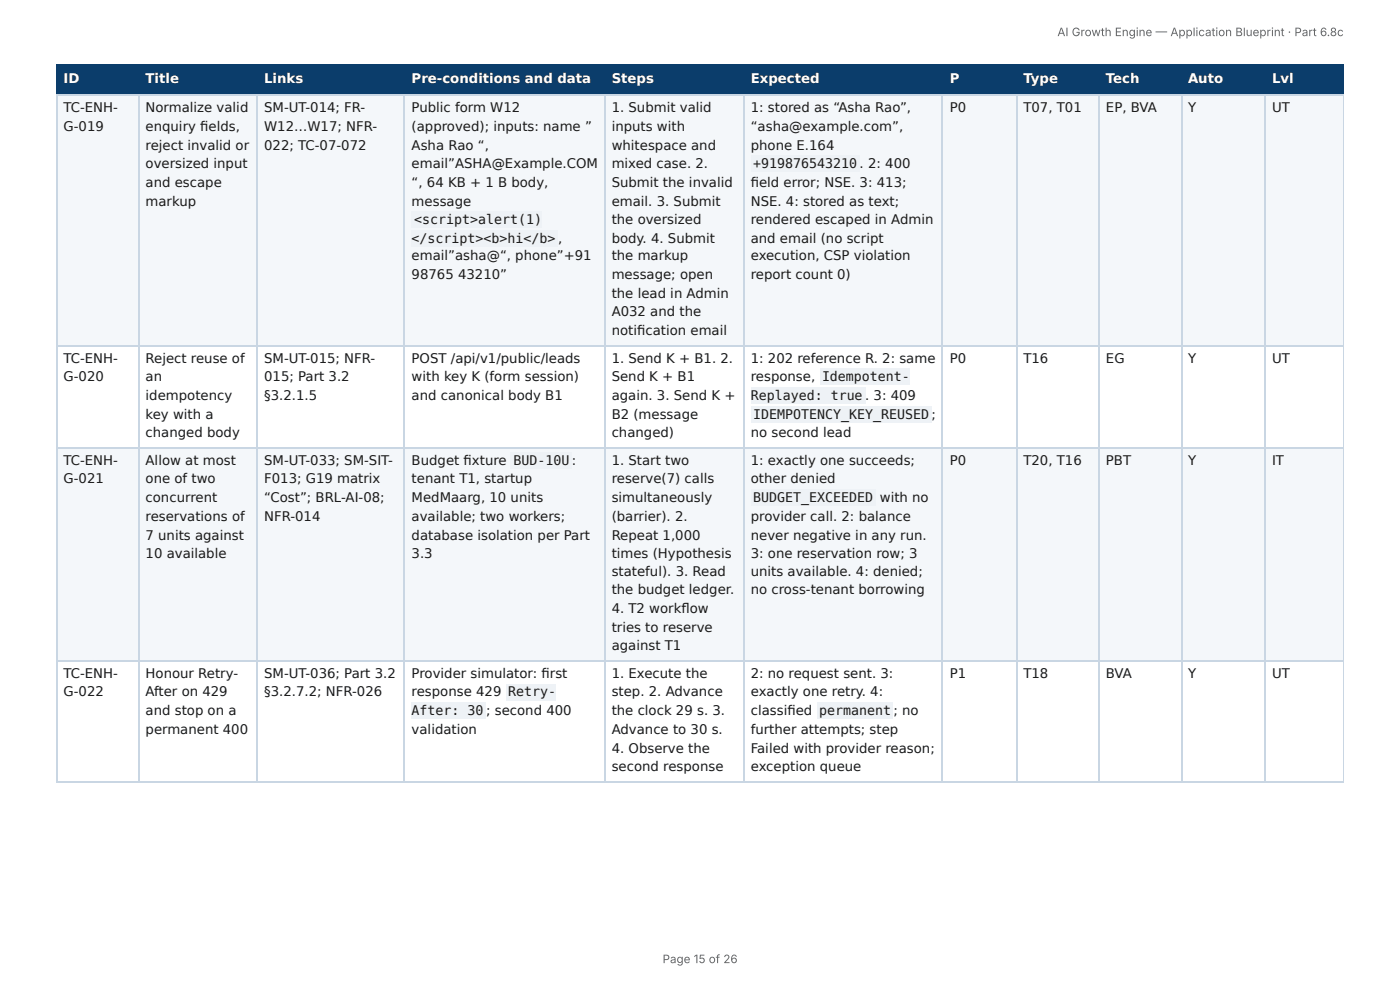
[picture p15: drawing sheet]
<svg xmlns="http://www.w3.org/2000/svg" width="297mm" height="210mm" viewBox="0 0 297 210" stroke-linecap="round" stroke-linejoin="round" font-family="sans-serif">
<defs><g id="words">
<g font-size="2.8" fill="#fff">
<text x="13.5" y="17.7">ID</text>
<text x="30.9" y="17.7">Title</text>
<text x="56.1" y="17.7">Links</text>
<text x="87.4" y="17.7">Pre-conditions and data</text>
<text x="129.9" y="17.7">Steps</text>
<text x="159.5" y="17.7">Expected</text>
<text x="201.7" y="17.7">P</text>
<text x="217.4" y="17.7">Type</text>
<text x="234.9" y="17.7">Tech</text>
<text x="252.3" y="17.7">Auto</text>
<text x="270.2" y="17.7">Lvl</text>
</g>
<g font-size="2.8" fill="#1a1a1a">
<text x="13.5" y="23.8">TC-ENH-</text>
<text x="30.9" y="23.8">Normalize valid</text>
<text x="56.1" y="23.8">SM-UT-014; FR-</text>
<text x="87.4" y="23.8">Public form W12</text>
<text x="129.9" y="23.8">1. Submit valid</text>
<text x="159.5" y="23.8">1: stored as “Asha Rao”,</text>
<text x="201.7" y="23.8">P0</text>
<text x="217.4" y="23.8">T07, T01</text>
<text x="234.9" y="23.8">EP, BVA</text>
<text x="252.3" y="23.8">Y</text>
<text x="270.2" y="23.8">UT</text>
<text x="13.5" y="27.8">G-019</text>
<text x="30.9" y="27.8">enquiry fi elds,</text>
<text x="56.1" y="27.8">W12…W17; NFR-</text>
<text x="87.4" y="27.8">(approved); inputs: name ”</text>
<text x="129.9" y="27.8">inputs with</text>
<text x="159.5" y="27.8">“asha@example.com”,</text>
<text x="30.9" y="31.8">reject invalid or</text>
<text x="30.9" y="35.7">oversized input</text>
<text x="56.1" y="31.8">022; TC-07-072</text>
<text x="87.4" y="31.8">Asha Rao “,</text>
<text x="87.4" y="35.7">email”ASHA@Example.COM</text>
<text x="129.9" y="31.8">whitespace and</text>
<text x="129.9" y="35.7">mixed case. 2.</text>
<text x="159.5" y="31.8">phone E.164</text>
<text x="160" y="35.7">+919876543210</text>
<text x="182.6" y="35.7">. 2: 400</text>
<text x="30.9" y="39.7">and escape</text>
<text x="87.4" y="39.7">“, 64 KB + 1 B body,</text>
<text x="129.9" y="39.7">Submit the invalid</text>
<text x="159.5" y="39.7">fi eld error; NSE. 3: 413;</text>
<text x="30.9" y="43.7">markup</text>
<text x="87.4" y="43.7">message</text>
<text x="88" y="47.6">&lt;script&gt;alert(1)</text>
<text x="129.9" y="43.7">email. 3. Submit</text>
<text x="129.9" y="47.6">the oversized</text>
<text x="159.5" y="43.7">NSE. 4: stored as text;</text>
<text x="159.5" y="47.6">rendered escaped in Admin</text>
<text x="87.4" y="51.6">&lt;/script&gt;&lt;b&gt;hi&lt;/b&gt; ,</text>
<text x="129.9" y="51.6">body. 4. Submit</text>
<text x="159.5" y="51.6">and email (no script</text>
<text x="87.4" y="55.3">email”asha@“, phone”+91</text>
<text x="87.4" y="59.3">98765</text>
<text x="97.3" y="59.3">43210”</text>
<text x="129.9" y="55.3">the markup</text>
<text x="129.9" y="59.3">message; open</text>
<text x="159.5" y="55.3">execution, CSP violation</text>
<text x="159.5" y="59.3">report count 0)</text>
<text x="129.9" y="63.2">the lead in Admin</text>
<text x="129.9" y="67.2">A032 and the</text>
<text x="129.9" y="71.2">notifi cation email</text>
<text x="13.5" y="77">TC-ENH-</text>
<text x="30.9" y="77">Reject reuse of</text>
<text x="56.1" y="77">SM-UT-015; NFR-</text>
<text x="87.4" y="77">POST /api/v1/public/leads</text>
<text x="129.9" y="77">1. Send K + B1. 2.</text>
<text x="159.5" y="77">1: 202 reference R. 2: same</text>
<text x="201.7" y="77">P0</text>
<text x="217.4" y="77">T16</text>
<text x="234.9" y="77">EG</text>
<text x="252.3" y="77">Y</text>
<text x="270.2" y="77">UT</text>
<text x="13.5" y="81">G-020</text>
<text x="30.9" y="81">an</text>
<text x="56.1" y="81">015; Part 3.2</text>
<text x="87.4" y="81">with key K (form session)</text>
<text x="129.9" y="81">Send K + B1</text>
<text x="159.5" y="81">response,</text>
<text x="174.6" y="81">Idempotent-</text>
<text x="30.9" y="84.9">idempotency</text>
<text x="30.9" y="88.9">key with a</text>
<text x="56.1" y="84.9">§3.2.1.5</text>
<text x="87.4" y="84.9">and canonical body B1</text>
<text x="129.9" y="84.9">again. 3. Send K +</text>
<text x="129.9" y="88.9">B2 (message</text>
<text x="159.5" y="84.9">Replayed: true .</text>
<text x="160" y="88.9">IDEMPOTENCY_KEY_REUSED ;</text>
<text x="185.5" y="84.9">3: 409</text>
<text x="30.9" y="92.9">changed body</text>
<text x="129.9" y="92.9">changed)</text>
<text x="159.5" y="92.9">no second lead</text>
<text x="13.5" y="98.7">TC-ENH-</text>
<text x="30.9" y="98.7">Allow at most</text>
<text x="56.1" y="98.7">SM-UT-033; SM-SIT-</text>
<text x="87.4" y="98.7">Budget fi xture</text>
<text x="109.1" y="98.7">BUD-10U</text>
<text x="121.5" y="98.7">:</text>
<text x="129.9" y="98.7">1. Start two</text>
<text x="159.5" y="98.7">1: exactly one succeeds;</text>
<text x="201.7" y="98.7">P0</text>
<text x="217.4" y="98.7">T20, T16</text>
<text x="234.9" y="98.7">PBT</text>
<text x="252.3" y="98.7">Y</text>
<text x="270.2" y="98.7">IT</text>
<text x="13.5" y="102.7">G-021</text>
<text x="30.9" y="102.7">one of two</text>
<text x="30.9" y="106.6">concurrent</text>
<text x="56.1" y="102.7">F013; G19 matrix</text>
<text x="56.1" y="106.6">“Cost”; BRL-AI-08;</text>
<text x="87.4" y="102.7">tenant T1, startup</text>
<text x="87.4" y="106.6">MedMaarg, 10 units</text>
<text x="129.9" y="102.7">reserve(7) calls</text>
<text x="129.9" y="106.6">simultaneously</text>
<text x="159.5" y="102.7">other denied</text>
<text x="160" y="106.6">BUDGET_EXCEEDED</text>
<text x="186.9" y="106.6">with no</text>
<text x="30.9" y="110.6">reservations of</text>
<text x="56.1" y="110.6">NFR-014</text>
<text x="87.4" y="110.6">available; two workers;</text>
<text x="129.9" y="110.6">(barrier). 2.</text>
<text x="159.5" y="110.6">provider call. 2: balance</text>
<text x="30.9" y="114.6">7 units against</text>
<text x="30.9" y="118.5">10 available</text>
<text x="87.4" y="114.6">database isolation per Part</text>
<text x="87.4" y="118.5">3.3</text>
<text x="129.9" y="114.6">Repeat 1,000</text>
<text x="129.9" y="118.5">times (Hypothesis</text>
<text x="159.5" y="114.6">never negative in any run.</text>
<text x="159.5" y="118.5">3: one reservation row; 3</text>
<text x="129.9" y="122.2">stateful). 3. Read</text>
<text x="159.5" y="122.2">units available. 4: denied;</text>
<text x="129.9" y="126.2">the budget ledger.</text>
<text x="129.9" y="130.2">4. T2 workfl ow</text>
<text x="159.5" y="126.2">no cross-tenant borrowing</text>
<text x="129.9" y="134.1">tries to reserve</text>
<text x="13.5" y="143.9">TC-ENH-</text>
<text x="30.9" y="143.9">Honour Retry-</text>
<text x="56.1" y="143.9">SM-UT-036; Part 3.2</text>
<text x="87.4" y="143.9">Provider simulator: fi rst</text>
<text x="129.9" y="138.1">against T1</text>
<text x="129.9" y="143.9">1. Execute the</text>
<text x="159.5" y="143.9">2: no request sent. 3:</text>
<text x="201.7" y="143.9">P1</text>
<text x="217.4" y="143.9">T18</text>
<text x="234.9" y="143.9">BVA</text>
<text x="252.3" y="143.9">Y</text>
<text x="270.2" y="143.9">UT</text>
<text x="13.5" y="147.9">G-022</text>
<text x="30.9" y="147.9">After on 429</text>
<text x="56.1" y="147.9">§3.2.7.2; NFR-026</text>
<text x="87.4" y="147.9">response 429</text>
<text x="107.9" y="147.9">Retry-</text>
<text x="129.9" y="147.9">step. 2. Advance</text>
<text x="159.5" y="147.9">exactly one retry. 4:</text>
<text x="30.9" y="151.9">and stop on a</text>
<text x="30.9" y="155.8">permanent 400</text>
<text x="87.4" y="151.9">After: 30</text>
<text x="87.4" y="155.8">validation</text>
<text x="103.2" y="151.9">; second 400</text>
<text x="129.9" y="151.9">the clock 29 s. 3.</text>
<text x="129.9" y="155.8">Advance to 30 s.</text>
<text x="159.5" y="151.9">classifi ed</text>
<text x="159.5" y="155.8">further attempts; step</text>
<text x="174" y="151.9">permanent</text>
<text x="189.8" y="151.9">; no</text>
<text x="129.9" y="159.8">4. Observe the</text>
<text x="159.5" y="159.8">Failed with provider reason;</text>
<text x="129.9" y="163.8">second response</text>
<text x="159.5" y="163.8">exception queue</text>
</g>
<g font-size="2.5" fill="#666">
<text x="224.6" y="7.7">AI Growth Engine — Application Blueprint · Part 6.8c</text>
<text x="140.7" y="204.5">Page 15 of 26</text>
</g>
</g></defs>
<g fill="#0b3d6b">
<path d="M12.2 14h17.2v6.1h-17.2z"/>
<path d="M29.4 14h25.4v6.1h-25.4z"/>
<path d="M54.8 14h31.2v6.1h-31.2z"/>
<path d="M86 14h42.6v6.1h-42.6z"/>
<path d="M128.6 14h29.4v6.1h-29.4z"/>
<path d="M158 14h42.3v6.1h-42.3z"/>
<path d="M200.3 14h15.6v6.1h-15.6z"/>
<path d="M215.9 14h17.5v6.1h-17.5z"/>
<path d="M233.4 14h17.4v6.1h-17.4z"/>
<path d="M250.8 14h18v6.1h-18z"/>
<path d="M268.8 14h16.6v6.1h-16.6z"/>
</g>
<g fill="#f4f7fa">
<path d="M12.2 20.1h17.2v53.5h-17.2z"/>
<path d="M29.4 20.1h25.4v53.5h-25.4z"/>
<path d="M54.8 20.1h31.2v53.5h-31.2z"/>
<path d="M86 20.1h42.6v53.5h-42.6z"/>
<path d="M128.6 20.1h29.4v53.5h-29.4z"/>
<path d="M158 20.1h42.3v53.5h-42.3z"/>
<path d="M200.3 20.1h15.6v53.5h-15.6z"/>
<path d="M215.9 20.1h17.5v53.5h-17.5z"/>
<path d="M233.4 20.1h17.4v53.5h-17.4z"/>
<path d="M250.8 20.1h18v53.5h-18z"/>
<path d="M268.8 20.1h16.6v53.5h-16.6z"/>
<path d="M12.2 95h17.2v45.5h-17.2z"/>
<path d="M29.4 95h25.4v45.5h-25.4z"/>
<path d="M54.8 95h31.2v45.5h-31.2z"/>
<path d="M86 95h42.6v45.5h-42.6z"/>
<path d="M128.6 95h29.4v45.5h-29.4z"/>
<path d="M158 95h42.3v45.5h-42.3z"/>
<path d="M200.3 95h15.6v45.5h-15.6z"/>
<path d="M215.9 95h17.5v45.5h-17.5z"/>
<path d="M233.4 95h17.4v45.5h-17.4z"/>
<path d="M250.8 95h18v45.5h-18z"/>
<path d="M268.8 95h16.6v45.5h-16.6z"/>
</g>
<g fill="none" stroke="#0b3d6b" stroke-width=".26">
<path d="M11.9 13.9h273.5M12 13.8v6.6M29.5 13.8v6.6M54.6 13.8v6.6M85.9 13.8v6.6M128.5 13.8v6.6M158.1 13.8v6.6M200.2 13.8v6.6M216 13.8v6.6M233.5 13.8v6.6M251 13.8v6.6M268.7 13.8v6.6"/>
<path d="M11.9 20.2h273.5"/>
</g>
<path d="M285.3 13.8v6.6" fill="none" stroke="#0b3d6b" stroke-width=".21"/>
<g fill="none" stroke="#c9d6e3" stroke-width=".26">
<path d="M11.9 20.2h273.5M12 20.4v145.5M29.5 20.4v145.5M54.6 20.4v145.5M85.9 20.4v145.5M128.5 20.4v145.5M158.1 20.4v145.5M200.2 20.4v145.5M216 20.4v145.5M233.5 20.4v145.5M251 20.4v145.5M268.7 20.4v145.5"/>
<path d="M11.9 73.4h273.5M11.9 95.1h273.5M11.9 140.4h273.5M11.9 166h273.5"/>
</g>
<path d="M285.3 20.4v145.5" fill="none" stroke="#c9d6e3" stroke-width=".21"/>
<g fill="#eef2f6">
<path d="M87.3 45h27.8v3.4h-27.8z"/>
<path d="M87.3 48.9h31.2v3.5h-31.2z"/>
<path d="M159.5 33.1h23.1v3.4h-23.1z"/>
<path d="M174.1 78.3h19v3.5h-19z"/>
<path d="M159.5 82.3h24.4v3.4h-24.4z"/>
<path d="M159.5 86.3h38.4v3.4h-38.4z"/>
<path d="M108.5 96h12.9v3.5h-12.9z"/>
<path d="M159.5 104h26.5v3.4h-26.5z"/>
<path d="M107.4 145.3h10.6v3.4h-10.6z"/>
<path d="M87.3 149.2h15.9v3.5h-15.9z"/>
<path d="M173.6 149.2h16.1v3.5h-16.1z"/>
</g>
<use href="#words"/>
</svg>
